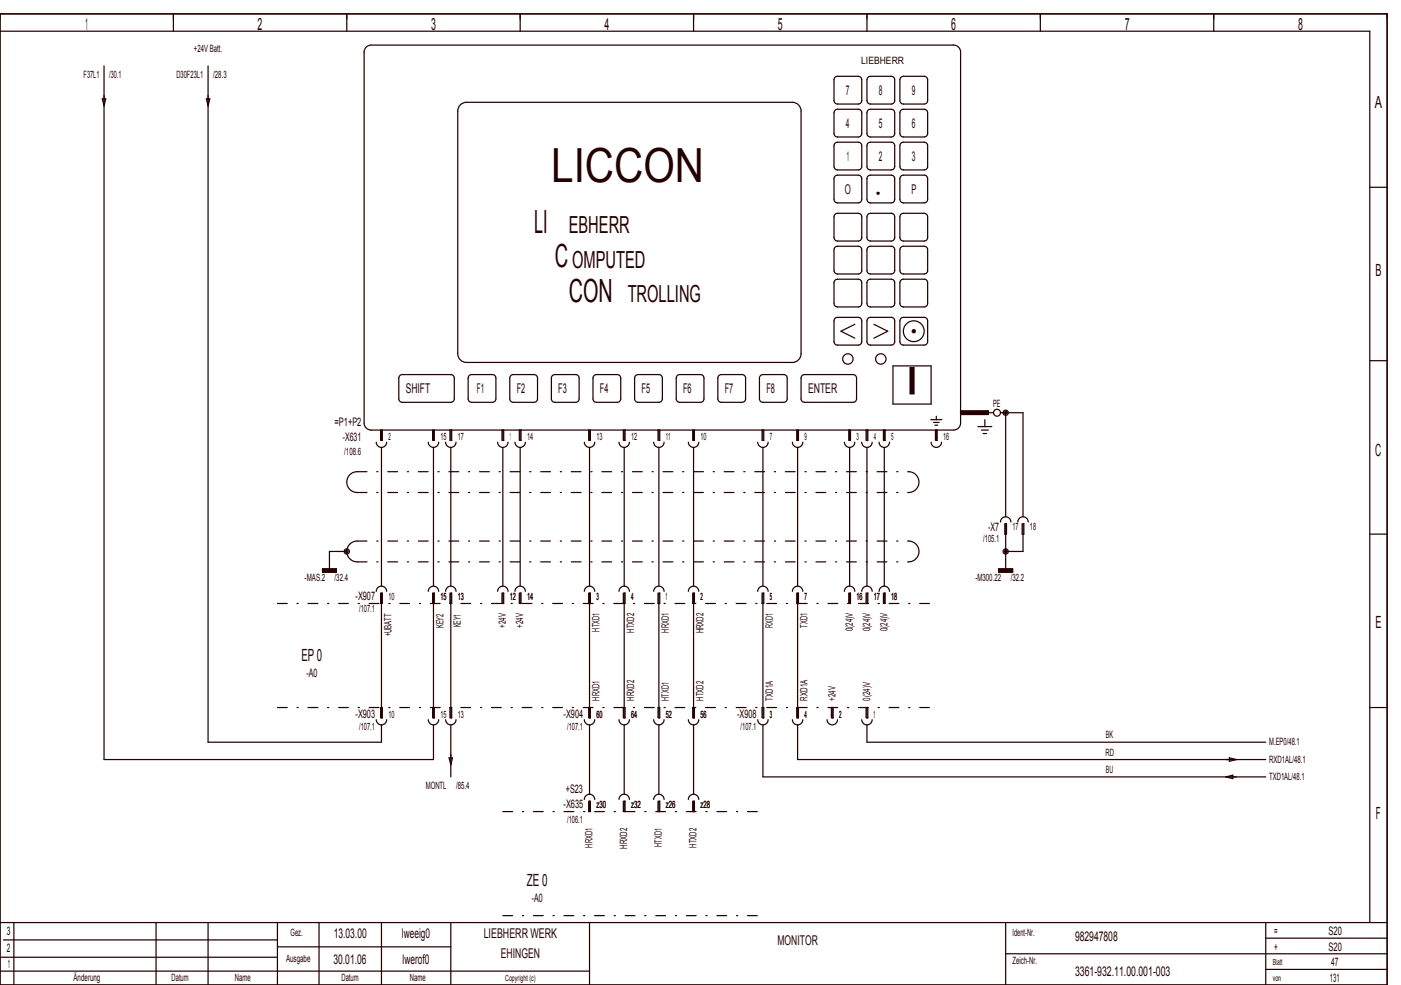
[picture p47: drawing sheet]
<svg xmlns="http://www.w3.org/2000/svg" width="404mm" height="284mm" viewBox="0 0 404 284" stroke-linecap="round" stroke-linejoin="round" font-family="sans-serif">
<defs><g id="words">
<text font-size="13.6" fill="#240000" x="158.9" y="52.4">LICCON</text>
<g font-size="9.2" fill="#240000">
<text x="154" y="67.1">LI</text>
<text x="160" y="77.1">C</text>
<text x="164" y="87.1">CON</text>
</g>
<g font-size="6.8" fill="#240000">
<text x="164" y="67.2">EBHERR</text>
<text x="165" y="77.2">OMPUTED</text>
<text x="181" y="87.2">TROLLING</text>
</g>
<g font-size="4.8" fill="#240000">
<text x="24.6" y="8.6">1</text>
<text x="74.3" y="8.6">2</text>
<text x="124.3" y="8.6">3</text>
<text x="174.3" y="8.6">4</text>
<text x="224.3" y="8.6">5</text>
<text x="274.3" y="8.6">6</text>
<text x="324.3" y="8.6">7</text>
<text x="374.3" y="8.6">8</text>
<text x="396.5" y="31.1">A</text>
<text x="396.7" y="79.6">B</text>
<text x="396.6" y="131.6">C</text>
<text x="396.7" y="181.1">E</text>
<text x="86.9" y="190.6">EP 0</text>
<text x="396.8" y="236.1">F</text>
<text x="151.9" y="255.6">ZE 0</text>
</g>
<g font-size="3.9" fill="#240000">
<text x="243.9" y="27.3">7</text>
<text x="253.4" y="27.3">8</text>
<text x="262.9" y="27.3">9</text>
<text x="243.9" y="36.8">4</text>
<text x="253.4" y="36.8">5</text>
<text x="262.9" y="36.8">6</text>
<text x="244.2" y="46.3">1</text>
<text x="253.4" y="46.3">2</text>
<text x="262.9" y="46.3">3</text>
<text x="243.6" y="55.8">O</text>
<text x="262.8" y="55.8">P</text>
<text x="117" y="113.3">SHIFT</text>
<text x="137.5" y="113.3">F1</text>
<text x="149" y="113.3">F2</text>
<text x="161" y="113.3">F3</text>
<text x="173" y="113.3">F4</text>
<text x="185" y="113.3">F5</text>
<text x="197" y="113.3">F6</text>
<text x="209" y="113.3">F7</text>
<text x="221" y="113.3">F8</text>
<text x="233" y="113.3">ENTER</text>
<text x="96.2" y="270.3">13.03.00</text>
<text x="115.9" y="270.3">lweeig0</text>
<text x="139.5" y="270.3">LIEBHERR WERK</text>
<text x="224.2" y="272.3">MONITOR</text>
<text x="310" y="271.3">982947808</text>
<text x="96.2" y="277.8">30.01.06</text>
<text x="116.1" y="277.8">lwerof0</text>
<text x="144.4" y="276.3">EHINGEN</text>
<text x="310" y="281.3">3361­932.11.00.001­003</text>
</g>
<g font-size="3.4" fill="#240000">
<text x="96.5" y="122.7">=P1+P2</text>
<text x="98.9" y="127.1">­X631</text>
<text x="284.9" y="153.1">­X7</text>
<text x="102.5" y="173.1">­X907</text>
<text x="88.4" y="195.1">­A0</text>
<text x="102.5" y="207.1">­X903</text>
<text x="162.5" y="207.1">­X904</text>
<text x="212.5" y="207.1">­X908</text>
<text x="162.5" y="233.1">­X635</text>
<text x="163.2" y="228.7">+S23</text>
<text x="153.4" y="260.1">­A0</text>
<text x="2" y="269.6">3</text>
<text x="367.5" y="269.6">=</text>
<text x="383.1" y="269.6">S20</text>
<text x="2" y="274.6">2</text>
<text x="367.5" y="274.1">+</text>
<text x="383.1" y="274.1">S20</text>
<text x="2.2" y="279.1">1</text>
<text x="383.9" y="278.6">47</text>
<text x="383.5" y="283.1">131</text>
</g>
<g font-size="2.9" fill="#240000">
<text x="55.9" y="14.9">+24V Batt.</text>
<text x="24.1" y="22.4">F37L1</text>
<text x="31.5" y="22.4">/30.1</text>
<text x="50.9" y="22.4">D30F23L1</text>
<text x="61.5" y="22.4">/28.3</text>
<text x="248.4" y="18.4">LIEBHERR</text>
<text x="286.4" y="117.5">PE</text>
<text x="99.3" y="131.3">/108.6</text>
<text x="112" y="126.9">2</text>
<text x="127" y="126.9">15</text>
<text x="132" y="126.9">17</text>
<text x="147" y="126.9">1</text>
<text x="152" y="126.9">14</text>
<text x="172" y="126.9">13</text>
<text x="182" y="126.9">12</text>
<text x="192" y="126.9">11</text>
<text x="202" y="126.9">10</text>
<text x="222" y="126.9">7</text>
<text x="232" y="126.9">9</text>
<text x="247" y="126.9">3</text>
<text x="252" y="126.9">4</text>
<text x="257" y="126.9">5</text>
<text x="272" y="126.9">16</text>
<text x="292" y="152.9">17</text>
<text x="297" y="152.9">18</text>
<text x="283.6" y="156.4">/105.1</text>
<text x="87.8" y="167.4">­MAS.2</text>
<text x="96.5" y="167.4">/32.4</text>
<text x="281.3" y="167.4">­M300.22</text>
<text x="291.5" y="167.4">/32.2</text>
<text x="112" y="172.9">10</text>
<text x="127" y="172.9">15</text>
<text x="132" y="172.9">13</text>
<text x="147" y="172.9">12</text>
<text x="152" y="172.9">14</text>
<text x="172" y="172.9">3</text>
<text x="182" y="172.9">4</text>
<text x="192" y="172.9">1</text>
<text x="202" y="172.9">2</text>
<text x="222" y="172.9">5</text>
<text x="232" y="172.9">7</text>
<text x="247" y="172.9">16</text>
<text x="252" y="172.9">17</text>
<text x="257" y="172.9">18</text>
<text x="103.6" y="176.4">/107.1</text>
<text x="112.9" y="183.5" transform="rotate(-90 112.9 183.5)">+UBATT</text>
<text x="127.9" y="181.2" transform="rotate(-90 127.9 181.2)">KEY2</text>
<text x="132.9" y="180.9" transform="rotate(-90 132.9 180.9)">KEY1</text>
<text x="145.9" y="180.9" transform="rotate(-90 145.9 180.9)">+24V</text>
<text x="150.9" y="180.9" transform="rotate(-90 150.9 180.9)">+24V</text>
<text x="172.9" y="182.1" transform="rotate(-90 172.9 182.1)">HTXD1</text>
<text x="182.9" y="182.4" transform="rotate(-90 182.9 182.4)">HTXD2</text>
<text x="192.9" y="182.4" transform="rotate(-90 192.9 182.4)">HRXD1</text>
<text x="202.9" y="182.7" transform="rotate(-90 202.9 182.7)">HRXD2</text>
<text x="222.9" y="181.1" transform="rotate(-90 222.9 181.1)">RXD1</text>
<text x="232.9" y="180.9" transform="rotate(-90 232.9 180.9)">TXD1</text>
<text x="245.9" y="182" transform="rotate(-90 245.9 182)">0(24)V</text>
<text x="250.9" y="182" transform="rotate(-90 250.9 182)">0(24)V</text>
<text x="255.9" y="182" transform="rotate(-90 255.9 182)">0(24)V</text>
<text x="172.9" y="202" transform="rotate(-90 172.9 202)">HRXD1</text>
<text x="182.9" y="202" transform="rotate(-90 182.9 202)">HRXD2</text>
<text x="192.9" y="202" transform="rotate(-90 192.9 202)">HTXD1</text>
<text x="202.9" y="202" transform="rotate(-90 202.9 202)">HTXD2</text>
<text x="222.9" y="202" transform="rotate(-90 222.9 202)">TXD1A</text>
<text x="232.9" y="202" transform="rotate(-90 232.9 202)">RXD1A</text>
<text x="240.9" y="202" transform="rotate(-90 240.9 202)">+24V</text>
<text x="250.9" y="202" transform="rotate(-90 250.9 202)">0(24)V</text>
<text x="112" y="206.9">10</text>
<text x="127" y="206.9">15</text>
<text x="132" y="206.9">13</text>
<text x="172" y="206.9">60</text>
<text x="182" y="206.9">64</text>
<text x="192" y="206.9">52</text>
<text x="202" y="206.9">56</text>
<text x="222" y="206.9">3</text>
<text x="232" y="206.9">4</text>
<text x="242" y="206.9">2</text>
<text x="252" y="206.9">1</text>
<text x="103.6" y="210.4">/107.1</text>
<text x="163.6" y="210.4">/107.1</text>
<text x="213.6" y="210.4">/107.1</text>
<text x="318.9" y="212.9">BK</text>
<text x="366" y="214.9">M.EP0/48.1</text>
<text x="318.8" y="217.9">RD</text>
<text x="366" y="219.9">RXD1AL/48.1</text>
<text x="122.8" y="227.4">MONTL</text>
<text x="131.5" y="227.4">/85.4</text>
<text x="318.9" y="222.9">BU</text>
<text x="366" y="224.9">TXD1AL/48.1</text>
<text x="172" y="232.9">z30</text>
<text x="182" y="232.9">z32</text>
<text x="192" y="232.9">z26</text>
<text x="202" y="232.9">z28</text>
<text x="163.6" y="237.3">/106.1</text>
<text x="170.9" y="244.4" transform="rotate(-90 170.9 244.4)">HRXD1</text>
<text x="180.9" y="244.7" transform="rotate(-90 180.9 244.7)">HRXD2</text>
<text x="190.9" y="244.1" transform="rotate(-90 190.9 244.1)">HTXD1</text>
<text x="200.9" y="244.4" transform="rotate(-90 200.9 244.4)">HTXD2</text>
<text x="83.8" y="269.9">Gez.</text>
<text x="292" y="269.9">Ident­Nr.</text>
<text x="82.5" y="277.4">Ausgabe</text>
<text x="292" y="277.9">Zeich­Nr.</text>
<text x="21.2" y="282.9">Änderung</text>
<text x="49.5" y="282.9">Datum</text>
<text x="67.7" y="282.9">Name</text>
<text x="98.5" y="282.9">Datum</text>
<text x="118.2" y="282.9">Name</text>
</g>
<g font-size="2.4" fill="#240000">
<text x="367" y="278.3">Blatt</text>
<text x="145.7" y="282.8">Copyright (c)</text>
<text x="367" y="282.8">von</text>
</g>
</g></defs>
<g fill="none" stroke="#240000" stroke-width=".35">
<path d="M0 4h400v280h-400zM0 9h395v257M30 19v200h95v-10M50 4v5M60 19v195h50v-5M100 4v5M105 15v107M150 4v5M200 4v5M250 4v5M275 13a2 2 0 0 1 2 2v107a2 2 0 0 1-2 2h-168M275 13h-168a2 2 0 0 0-2 2"/>
<path d="M300 4v5M350 4v5M29.5 28.5h1l-.5 2zM59.5 28.5h1l-.5 2zM132 32v70a2.5 2.5 0 0 0 2.6 2.5h93.9a2.5 2.5 0 0 0 2.5-2.5M134.5 29.5a2.5 2.5 0 0 0-2.5 2.6M134.5 29.5h94M228.5 29.5a2.5 2.5 0 0 1 2.5 2.5v70M240.8 31.8l.7-.3h6a1 1 0 0 1 1 1v6a1 1 0 0 1-1 1h-6a1 1 0 0 1-1-1v-6zM240.8 22.3l.7-.3h6a1 1 0 0 1 1 1v6a1 1 0 0 1-1 1h-6a1 1 0 0 1-1-1v-6zM250.3 31.8l.7-.3h6a1 1 0 0 1 1 1v6a1 1 0 0 1-1 1h-6a1 1 0 0 1-1-1v-6zM250.3 22.3l.7-.3h6a1 1 0 0 1 1 1v6a1 1 0 0 1-1 1h-6a1 1 0 0 1-1-1v-6z"/>
<path d="M266.5 31.5a1 1 0 0 1 1 1v6a1 1 0 0 1-1 1h-6M266.5 22a1 1 0 0 1 1 1v6a1 1 0 0 1-1 1h-6M266.5 31.5h-6a1 1 0 0 0-1 1v6a1 1 0 0 0 1 1M266.5 22h-6a1 1 0 0 0-1 1v6a1 1 0 0 0 1 1M240.5 51.5v6a1 1 0 0 0 1 1h6a1 1 0 0 0 1-1M240.5 51.5a1 1 0 0 1 1-1h6a1 1 0 0 1 1 1v6M248.5 42a1 1 0 0 0-1-1h-6a1 1 0 0 0-1 1v6a1 1 0 0 0 1 1h6a1 1 0 0 0 1-1v-6M250 51.5v6a1 1 0 0 0 1 1h6a1 1 0 0 0 1-1M250 51.5a1 1 0 0 1 1-1h6a1 1 0 0 1 1 1v6M253 55.5h.4v.4h-.4zM258 42a1 1 0 0 0-1-1h-6a1 1 0 0 0-1 1v6a1 1 0 0 0 1 1h6a1 1 0 0 0 1-1v-6M259.5 51.5v6a1 1 0 0 0 1 1"/>
<path d="M266.5 50.5a1 1 0 0 1 1 1v6M266.5 41a1 1 0 0 1 1 1M266.5 50.5h-6a1 1 0 0 0-1 1M266.5 41h-6a1 1 0 0 0-1 1v6a1 1 0 0 0 1 1M267.5 57.5a1 1 0 0 1-1 1h-6M267.5 42v6a1 1 0 0 1-1 1h-6M395 54h5M240.8 71.3l.7-.3h6a1 1 0 0 1 1 1v6a1 1 0 0 1-1 1h-6a1 1 0 0 1-1-1v-6zM240.8 61.8l.7-.3h6a1 1 0 0 1 1 1v6a1 1 0 0 1-1 1h-6a1 1 0 0 1-1-1v-6zM250.3 71.3l.7-.3h6a1 1 0 0 1 1 1v6a1 1 0 0 1-1 1h-6a1 1 0 0 1-1-1v-6zM250.3 61.8l.7-.3h6a1 1 0 0 1 1 1v6a1 1 0 0 1-1 1h-6a1 1 0 0 1-1-1v-6zM266.5 71a1 1 0 0 1 1 1v6a1 1 0 0 1-1 1h-6"/>
<path d="M266.5 61.5a1 1 0 0 1 1 1v6a1 1 0 0 1-1 1h-6M266.5 71h-6a1 1 0 0 0-1 1v6a1 1 0 0 0 1 1M266.5 61.5h-6a1 1 0 0 0-1 1v6a1 1 0 0 0 1 1M240.8 91.8l.7-.3h6a1 1 0 0 1 1 1v6a1 1 0 0 1-1 1h-6a1 1 0 0 1-1-1v-6zM246.5 93.5l-4 2 4 2M248.5 81.5a1 1 0 0 0-1-1h-6a1 1 0 0 0-1 1v6a1 1 0 0 0 1 1h6a1 1 0 0 0 1-1M248.5 81.5v6M250.3 91.8l.7-.3h6a1 1 0 0 1 1 1v6a1 1 0 0 1-1 1h-6a1 1 0 0 1-1-1v-6zM252 93.5l4 2-4 2M258 81.5a1 1 0 0 0-1-1h-6a1 1 0 0 0-1 1v6a1 1 0 0 0 1 1h6a1 1 0 0 0 1-1M258 81.5v6M266.5 91.5a1 1 0 0 1 1 1v6a1 1 0 0 1-1 1h-6"/>
<path d="M266.5 80.5a1 1 0 0 1 1 1M266.5 91.5h-6a1 1 0 0 0-1 1v6a1 1 0 0 0 1 1M266.5 80.5h-6a1 1 0 0 0-1 1v6a1 1 0 0 0 1 1M267.5 87.5a1 1 0 0 1-1 1h-6M267.5 81.5v6M115.3 108.3l.7-.3h14a1 1 0 0 1 1 1v6a1 1 0 0 1-1 1h-14a1 1 0 0 1-1-1v-6zM142 108a1 1 0 0 1 1 1v6a1 1 0 0 1-1 1h-6M142 108h-6a1 1 0 0 0-1 1v6a1 1 0 0 0 1 1M147.3 108.3l.7-.3h6a1 1 0 0 1 1 1v6a1 1 0 0 1-1 1h-6a1 1 0 0 1-1-1v-6zM166 108a1 1 0 0 1 1 1v6a1 1 0 0 1-1 1h-6M166 108h-6a1 1 0 0 0-1 1v6a1 1 0 0 0 1 1M171.3 108.3l.7-.3h6a1 1 0 0 1 1 1v6a1 1 0 0 1-1 1h-6a1 1 0 0 1-1-1v-6z"/>
<path d="M190 108a1 1 0 0 1 1 1v6a1 1 0 0 1-1 1h-6M190 108h-6a1 1 0 0 0-1 1v6a1 1 0 0 0 1 1M195.3 108.3l.7-.3h6a1 1 0 0 1 1 1v6a1 1 0 0 1-1 1h-6a1 1 0 0 1-1-1v-6zM208 116h6M208 116a1 1 0 0 1-1-1v-6a1 1 0 0 1 1-1h6a1 1 0 0 1 1 1v6a1 1 0 0 1-1 1M219.3 108.3l.7-.3h6a1 1 0 0 1 1 1v6a1 1 0 0 1-1 1h-6a1 1 0 0 1-1-1v-6zM231.3 108.3l.7-.3h14a1 1 0 0 1 1 1v6a1 1 0 0 1-1 1h-14a1 1 0 0 1-1-1v-6zM257.5 105.5h11v11h-11zM262.5 106h1v7.5h-1zM277 118.5h8v1h-8M285 119h1.5M288.5 119h6.5v30"/>
<path d="M290 119v30M395 104h5M103 136a3 3 0 0 0-3 3 3 3 0 0 0 3 3M105 122a2 2 0 0 0 2 2M108.5 127.5a1.5 1.5 0 0 0 1.5 1.5 1.5 1.5 0 0 0 1.5-1.5M109.8 124v3M110 124v3h.3v-3M110 129v40M123.5 127.5a1.5 1.5 0 0 0 1.5 1.5 1.5 1.5 0 0 0 1.5-1.5M124.7 124v3M125 124v3h.3v-3M125 129v40"/>
<path d="M128.5 127.5a1.5 1.5 0 0 0 1.5 1.5 1.5 1.5 0 0 0 1.5-1.5M129.8 124v3M130 124v3h.2v-3M130 129v40M143.5 127.5a1.5 1.5 0 0 0 1.5 1.5 1.5 1.5 0 0 0 1.5-1.5M144.8 124v3M145 124v3h.3v-3M145 129v40M148.5 127.5a1.5 1.5 0 0 0 1.5 1.5 1.5 1.5 0 0 0 1.5-1.5M149.8 124v3M150 124v3h.2v-3M150 129v40"/>
<path d="M168.5 127.5a1.5 1.5 0 0 0 1.5 1.5 1.5 1.5 0 0 0 1.5-1.5M169.7 124v3M170 124v3h.2v-3M170 129v40M178.5 127.5a1.5 1.5 0 0 0 1.5 1.5 1.5 1.5 0 0 0 1.5-1.5M179.8 124v3M180 124v3h.3v-3M180 129v40M188.5 127.5a1.5 1.5 0 0 0 1.5 1.5 1.5 1.5 0 0 0 1.5-1.5M189.8 124v3M190 124v3h.2v-3M190 129v40"/>
<path d="M198.5 127.5a1.5 1.5 0 0 0 1.5 1.5 1.5 1.5 0 0 0 1.5-1.5M199.8 124v3M200 124v3h.3v-3M200 129v40M218.5 127.5a1.5 1.5 0 0 0 1.5 1.5 1.5 1.5 0 0 0 1.5-1.5M219.8 124v3M220 124v3h.2v-3M220 129v40M228.5 127.5a1.5 1.5 0 0 0 1.5 1.5 1.5 1.5 0 0 0 1.5-1.5M229.7 124v3M230 124v3h.3v-3M230 129v40"/>
<path d="M243.5 127.5a1.5 1.5 0 0 0 1.5 1.5 1.5 1.5 0 0 0 1.5-1.5M244.7 124v3M245 124v3h.3v-3M245 129v40M248.5 127.5a1.5 1.5 0 0 0 1.5 1.5 1.5 1.5 0 0 0 1.5-1.5M249.8 124v3M250 124v3h.3v-3M250 129v40M253.5 127.5a1.5 1.5 0 0 0 1.5 1.5 1.5 1.5 0 0 0 1.5-1.5M254.7 124v3M255 124v3h.2v-3M255 129v40"/>
<path d="M262 136a3 3 0 0 1 3 3 3 3 0 0 1-3 3M268.4 121h3.2M268.5 127.5a1.5 1.5 0 0 0 1.5 1.5 1.5 1.5 0 0 0 1.5-1.5M269.2 121.8h1.6M269.6 122.6h.8M269.8 124v3M270 124v3h.2v-3M270 120v1M282 123h4M283 124h2M283.5 125h1M284 121v2"/>
<path d="M100 159h-5v5M103 156a3 3 0 0 0-3 3 3 3 0 0 0 3 3M262 156a3 3 0 0 1 3 3 3 3 0 0 1-3 3M288.5 150.5a1.5 1.5 0 0 1 1.5-1.5 1.5 1.5 0 0 1 1.5 1.5M289.8 151v3h.5v-3h-.3v13M293.5 150.5a1.5 1.5 0 0 1 1.5-1.5 1.5 1.5 0 0 1 1.5 1.5M294.7 151v3h.5v-3h-.2v8h-5M395 154h5M93 164h4v1h-4zM93 164.9h4M93 164.8h4M93 164.7h4"/>
<path d="M93 164.6h4M93 164.5h4M93 164.4h4M93 164.3h4M93 164.2h4M93 164.1h4M108.5 170.5a1.5 1.5 0 0 1 1.5-1.5 1.5 1.5 0 0 1 1.5 1.5M109.8 171v3h.5v-3h-.3v36h.3v-3h-.5v3M123.5 170.5a1.5 1.5 0 0 1 1.5-1.5 1.5 1.5 0 0 1 1.5 1.5M124.7 171v3h.6v-3h-.3v36h.3v-3h-.6v3M128.5 170.5a1.5 1.5 0 0 1 1.5-1.5 1.5 1.5 0 0 1 1.5 1.5M129.8 171v3h.4v-3h-.2v36h.2v-3h-.4v3"/>
<path d="M143.5 170.5a1.5 1.5 0 0 1 1.5-1.5 1.5 1.5 0 0 1 1.5 1.5M144.8 171v3h.5v-3h-.3v3M148.5 170.5a1.5 1.5 0 0 1 1.5-1.5 1.5 1.5 0 0 1 1.5 1.5M149.8 171v3h.4v-3h-.2v3M168.5 170.5a1.5 1.5 0 0 1 1.5-1.5 1.5 1.5 0 0 1 1.5 1.5M169.7 171v3h.5v-3h-.2v36h.2v-3h-.5v3M178.5 170.5a1.5 1.5 0 0 1 1.5-1.5 1.5 1.5 0 0 1 1.5 1.5M179.8 171v3h.5v-3h-.3v36h.3v-3h-.5v3M188.5 170.5a1.5 1.5 0 0 1 1.5-1.5 1.5 1.5 0 0 1 1.5 1.5M189.8 171v3h.4v-3h-.2v36h.2v-3h-.4v3M198.5 170.5a1.5 1.5 0 0 1 1.5-1.5 1.5 1.5 0 0 1 1.5 1.5M199.8 171v3h.5v-3h-.3v36h.3v-3h-.5v3"/>
<path d="M218.5 170.5a1.5 1.5 0 0 1 1.5-1.5 1.5 1.5 0 0 1 1.5 1.5M219.8 171v3h.4v-3h-.2v36h.2v-3h-.4v3M228.5 170.5a1.5 1.5 0 0 1 1.5-1.5 1.5 1.5 0 0 1 1.5 1.5M229.7 171v3h.6v-3h-.3v36h.3v-3h-.6v3M243.5 170.5a1.5 1.5 0 0 1 1.5-1.5 1.5 1.5 0 0 1 1.5 1.5M244.7 171v3h.6v-3h-.3v3M248.5 170.5a1.5 1.5 0 0 1 1.5-1.5 1.5 1.5 0 0 1 1.5 1.5M249.8 171v3h.5v-3h-.3v3M253.5 170.5a1.5 1.5 0 0 1 1.5-1.5 1.5 1.5 0 0 1 1.5 1.5M254.7 171v3h.5v-3h-.2v3M288 164h4v1h-4zM288 164.9h4"/>
<path d="M288 164.8h4M288 164.7h4M288 164.6h4M288 164.5h4M288 164.4h4M288 164.3h4M288 164.2h4M288 164.1h4M108.5 207.5a1.5 1.5 0 0 0 1.5 1.5 1.5 1.5 0 0 0 1.5-1.5M123.5 207.5a1.5 1.5 0 0 0 1.5 1.5 1.5 1.5 0 0 0 1.5-1.5M128.5 207.5a1.5 1.5 0 0 0 1.5 1.5 1.5 1.5 0 0 0 1.5-1.5M129.5 218.5h1l-.5 2z"/>
<path d="M130 209v15M168.5 207.5a1.5 1.5 0 0 0 1.5 1.5 1.5 1.5 0 0 0 1.5-1.5M170 209v20M178.5 207.5a1.5 1.5 0 0 0 1.5 1.5 1.5 1.5 0 0 0 1.5-1.5M180 209v20M188.5 207.5a1.5 1.5 0 0 0 1.5 1.5 1.5 1.5 0 0 0 1.5-1.5M190 209v20M198.5 207.5a1.5 1.5 0 0 0 1.5 1.5 1.5 1.5 0 0 0 1.5-1.5M200 209v20M218.5 207.5a1.5 1.5 0 0 0 1.5 1.5 1.5 1.5 0 0 0 1.5-1.5M220 209v15h145M228.5 207.5a1.5 1.5 0 0 0 1.5 1.5 1.5 1.5 0 0 0 1.5-1.5"/>
<path d="M230 209v10h135M238.5 207.5a1.5 1.5 0 0 0 1.5 1.5 1.5 1.5 0 0 0 1.5-1.5M240 204v3h.2v-3h-.4v3M248.5 207.5a1.5 1.5 0 0 0 1.5 1.5 1.5 1.5 0 0 0 1.5-1.5M250 204v3h.3v-3h-.5v3M250 209v5h115M354.5 218.5l2 .5-2 .5zM395 204h5M168.5 230.5a1.5 1.5 0 0 1 1.5-1.5 1.5 1.5 0 0 1 1.5 1.5M169.7 231v3h.5v-3h-.2v3M178.5 230.5a1.5 1.5 0 0 1 1.5-1.5 1.5 1.5 0 0 1 1.5 1.5M179.8 231v3h.5v-3h-.3v3"/>
<path d="M188.5 230.5a1.5 1.5 0 0 1 1.5-1.5 1.5 1.5 0 0 1 1.5 1.5M189.8 231v3h.4v-3h-.2v3M198.5 230.5a1.5 1.5 0 0 1 1.5-1.5 1.5 1.5 0 0 1 1.5 1.5M199.8 231v3h.5v-3h-.3v3M353.5 224l2-.5v1zM0 276h80M0 266h400M1 271h79M4 266v18M45 266v18M60 266v18M80 266v18"/>
<path d="M80 273h50M92 266v18M110 266v18M130 266v18M170 266v18M290 266v18M290 275h110M365 266v18M365 279.5h35M365 270.5h35M0 280h170"/>
<circle cx="263.5" cy="95.5" r="3"/>
<circle cx="263.5" cy="95.5" r=".45"/>
<circle cx="263.5" cy="95.5" r=".22"/>
<circle cx="244.5" cy="103.5" r="1.5"/>
<circle cx="254" cy="103.5" r="1.5"/>
<circle cx="287.5" cy="119" r="1"/>
<circle cx="290" cy="119" r=".75"/>
<circle cx="290" cy="119" r=".38"/>
<circle cx="100" cy="159" r=".75"/>
<circle cx="100" cy="159" r=".38"/>
<circle cx="290" cy="159" r=".75"/>
<circle cx="290" cy="159" r=".38"/>
</g>
<g fill="#240000" stroke="#240000" stroke-width=".35">
<path d="M262.5 106h1v7.5h-1z"/>
<path d="M277 118.5h8v1h-8z"/>
<path d="M253 55.5h.4v.4h-.4z"/>
</g>
<path d="M103 136h159M103 156h159M103 142h159M80 174h190M103 162h159M80 204h190M145 234h75M145 264h75" fill="none" stroke="#240000" stroke-width=".35" stroke-dasharray="2.8 2.8 .4 2.8"/>
<use href="#words"/>
</svg>
